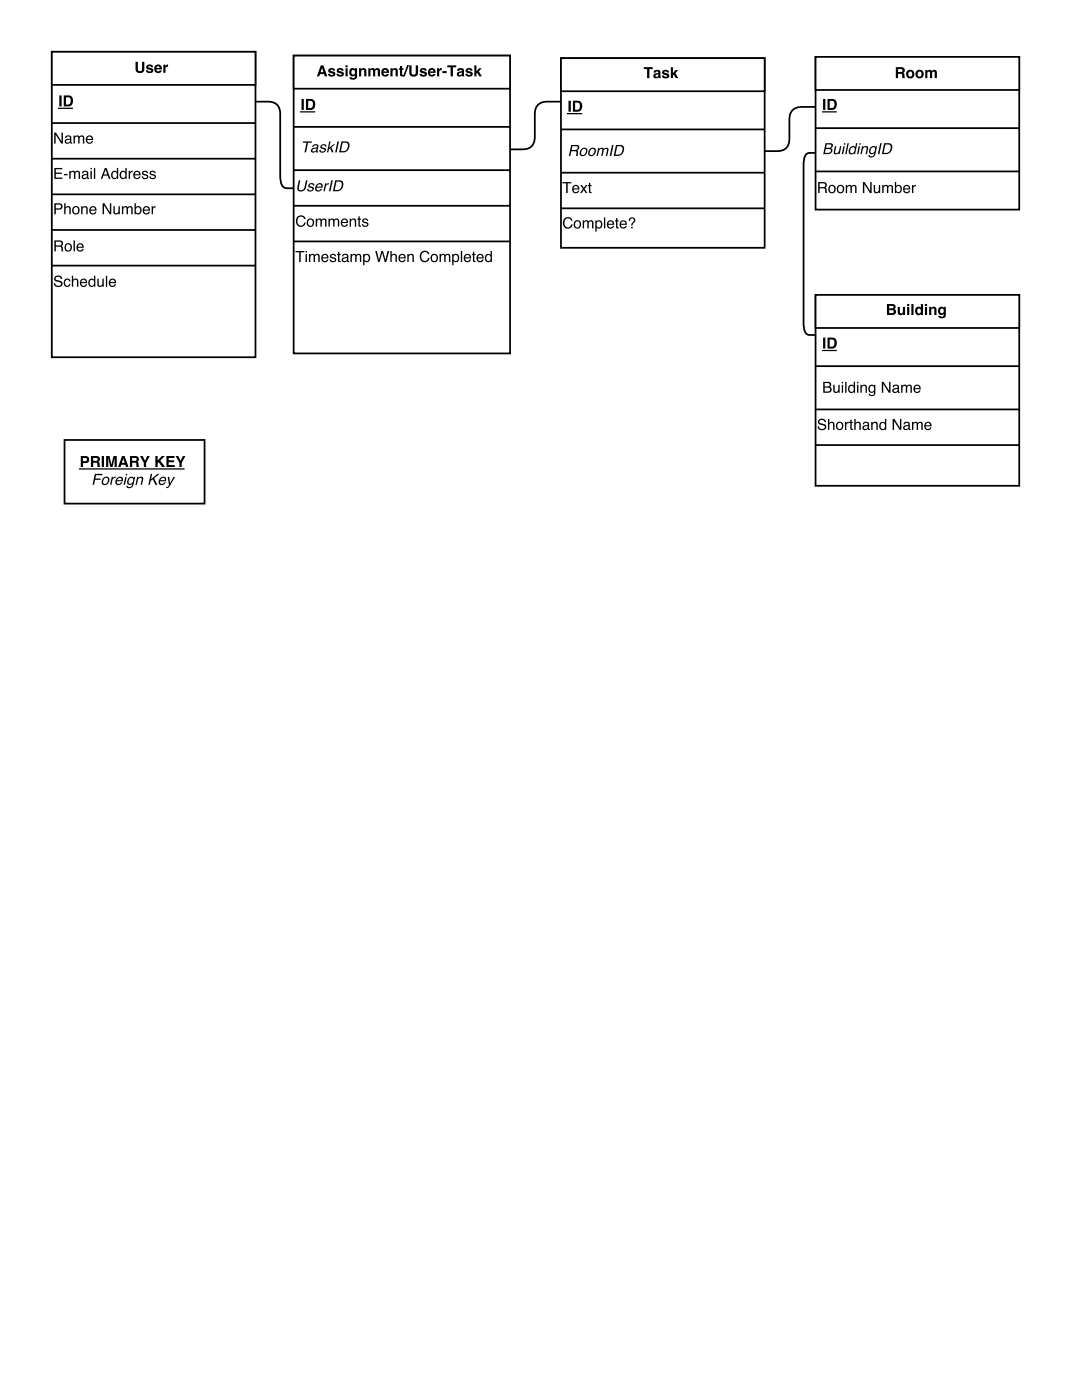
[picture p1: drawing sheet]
<svg xmlns="http://www.w3.org/2000/svg" width="216mm" height="279mm" viewBox="0 0 216 279" stroke-linecap="round" stroke-linejoin="round" font-family="sans-serif">
<path d="M10.3 10.3h40.7v61h-40.7z" fill="none" stroke="#000" stroke-width=".35"/>
<path d="M10.3 10.3h40.7v6.6h-40.7z" fill="#fff"/>
<path d="M10.3 10.3h40.7v6.6h-40.7zM10.3 24.6h40.7M10.3 31.7h40.7M10.3 38.8h40.7M10.3 45.9h40.7M10.3 53h40.7" fill="none" stroke="#000" stroke-width=".35"/>
<g fill="#000">
<path d="M27 12.3h.5v1.4a.43 .43 0 0 0 .4 .5 .43 .43 0 0 0 .4-.5v-1.4h.5v1.4a.88 .88 0 0 1-.9 .9 .88 .88 0 0 1-.9-.9zM29.3 13a.75 .75 0 0 1 1.2 .4h-.4a.27 .27 0 0 0-.2-.2 .27 .27 0 0 0-.3 .2 .73 .73 0 0 1 .9 .9 .81 .81 0 0 1-1.4-.3h.4a.32 .32 0 0 0 .3 .3 .32 .32 0 0 0 .3-.2v-.1a.73 .73 0 0 1-.9-.9zM31.3 13.3l-.1 .3h.7l-.2-.4zM31 13.1a.79 .79 0 0 1 .9-.1 .79 .79 0 0 1 .4 .8h-1.1l.3 .4 .8-.1a.84 .84 0 0 1-1.3 .3 .84 .84 0 0 1 0-1.3zM32.6 12.9h.4v.3l.2-.2 .3-.1v.4a.43 .43 0 0 0-.5 .5v.7h-.4z"/>
<path d="M10.8 26.5h.4l1.1 1.7v-1.7h.3v2.1h-.4l-1.1-1.7v1.7h-.3zM13.2 28.1a.38 .38 0 0 0 .5 .3 .38 .38 0 0 0 .2-.5zM13.1 27.2a.71 .71 0 0 1 1.1 .3v.9l.2 .1v.2h-.1a.45 .45 0 0 0-.7 0 .49 .49 0 0 1-.7-.4 .49 .49 0 0 1 .5-.6l.6-.1a.36 .36 0 0 0-.4-.4 .36 .36 0 0 0-.4 .3h-.2zM14.7 27.1h.2v.2a.52 .52 0 0 1 .9 0 .53 .53 0 0 1 .7-.3 .53 .53 0 0 1 .3 .6v1h-.3v-1.2l-.2-.1-.4 .2v1.1h-.3v-1a.36 .36 0 0 0-.5-.3 .36 .36 0 0 0-.2 .5v.8h-.2zM17.3 27.3a.73 .73 0 0 1 .9-.2 .73 .73 0 0 1 .4 .8h-1.2a.45 .45 0 0 0 .3 .6 .45 .45 0 0 0 .6-.4h.3a.78 .78 0 0 1-1.2 .5 .78 .78 0 0 1-.2-1.2zM17.5 27.4l-.1 .3h.9l-.3-.4z"/>
<path d="M10.8 33.5h1.6v.3h-1.3v.6h1.2v.3h-1.2v.7h1.4v.3h-1.7zM12.7 34.7h.8v.3h-.8zM13.8 34.1h.3v.2a.52 .52 0 0 1 .9 0 .53 .53 0 0 1 .6-.2 .53 .53 0 0 1 .4 .5v1.1h-.3v-1.2l-.3-.2-.3 .3-.1 1.1h-.2v-1a.36 .36 0 0 0-.5-.4 .36 .36 0 0 0-.2 .6v.8h-.3zM16.6 35.1a.38 .38 0 0 0 .5 .4 .38 .38 0 0 0 .2-.6zM16.5 34.3a.71 .71 0 0 1 1.1 .2v1h.2v.2h-.1a.45 .45 0 0 0-.7 0 .49 .49 0 0 1-.7-.3 .49 .49 0 0 1 .5-.6l.5-.1a.36 .36 0 0 0-.3-.4 .36 .36 0 0 0-.4 .3h-.2zM18.1 34.1h.2v1.6h-.2zM18.1 33.5h.2v.3h-.2zM18.7 33.5h.3v2.2h-.3zM21.1 33.8l-.4 1h.7zM20.9 33.5h.4l.7 2.2h-.3l-.2-.7h-.9l-.2 .7h-.3zM22.6 34.5a.55 .55 0 0 0-.1 .7 .55 .55 0 0 0 .7 .2 .55 .55 0 0 0 .1-.8 .55 .55 0 0 0-.7-.1zM22.5 34.2l.5-.1 .3 .2v-.8h.3v2.2h-.3v-.2a.73 .73 0 0 1-1 0 .73 .73 0 0 1-.1-1zM24.3 34.5a.55 .55 0 0 0-.1 .7 .55 .55 0 0 0 .7 .2 .55 .55 0 0 0 .1-.8 .55 .55 0 0 0-.7-.1zM24.2 34.2l.5-.1 .3 .2v-.8h.3v2.2h-.3v-.2a.73 .73 0 0 1-1 0 .73 .73 0 0 1-.1-1zM25.7 34.1h.2v.3l.3-.3h.3v.3a.43 .43 0 0 0-.6 .4v.9h-.2zM26.8 34.3a.73 .73 0 0 1 .9-.1 .73 .73 0 0 1 .3 .8h-1.1a.45 .45 0 0 0 .3 .5 .45 .45 0 0 0 .6-.3h.2a.78 .78 0 0 1-1.1 .5 .78 .78 0 0 1-.2-1.2zM27 34.4l-.1 .4h.9l-.3-.5zM28.5 34.2a.64 .64 0 0 1 1 .4h-.2a.34 .34 0 0 0-.4-.3 .34 .34 0 0 0-.3 .3l.1 .1a.76 .76 0 0 1 .9 .7 .69 .69 0 0 1-.8 .4 .69 .69 0 0 1-.5-.6h.2a.39 .39 0 0 0 .4 .3 .39 .39 0 0 0 .4-.3l-.1-.1a.76 .76 0 0 1-.8-.7zM30 34.2a.64 .64 0 0 1 1.1 .4h-.3a.34 .34 0 0 0-.3-.3 .34 .34 0 0 0-.4 .3l.1 .1a.76 .76 0 0 1 .9 .7 .69 .69 0 0 1-.7 .4 .69 .69 0 0 1-.6-.6h.3a.39 .39 0 0 0 .4 .3 .39 .39 0 0 0 .3-.3v-.1a.76 .76 0 0 1-.9-.7z"/>
<path d="M11.8 19h.5v2.2h-.5zM13.2 19.4v1.5a.74 .74 0 0 0 .9-.8 .74 .74 0 0 0-.9-.7zM12.7 19h1a1.11 1.11 0 0 1 .9 1.1 1.11 1.11 0 0 1-.9 1.1h-1z"/>
<path d="M10.8 40.6h1a.63 .63 0 0 1 .7 .6 .63 .63 0 0 1-.7 .6h-.7v1h-.3zM11.1 40.8v.8h.6a.38 .38 0 0 0 .5-.4 .38 .38 0 0 0-.5-.4zM12.8 40.6h.3v.8a.56 .56 0 0 1 .6-.2 .56 .56 0 0 1 .4 .5v1.1h-.3v-1a.39 .39 0 0 0-.4-.4 .39 .39 0 0 0-.3 .5v.9h-.3zM14.8 41.5a.56 .56 0 0 0-.1 .8 .56 .56 0 0 0 .8 .1 .55 .55 0 0 0 .1-.8 .55 .55 0 0 0-.8-.1zM14.6 41.4a.78 .78 0 0 1 1.1 .1 .78 .78 0 0 1-.1 1.1 .78 .78 0 0 1-1.1-.2l-.1-.7zM16.2 41.2h.3v.2a.57 .57 0 0 1 .6-.2 .57 .57 0 0 1 .4 .5v1.1h-.3v-1a.39 .39 0 0 0-.5-.4 .39 .39 0 0 0-.2 .5v.9h-.3zM18 41.4a.73 .73 0 0 1 .9-.2 .73 .73 0 0 1 .4 .8h-1.2a.45 .45 0 0 0 .3 .6 .45 .45 0 0 0 .6-.3h.2a.78 .78 0 0 1-1.1 .4 .78 .78 0 0 1-.2-1.2zM18.2 41.5l-.1 .3h.9l-.3-.4zM20.5 40.6h.3l1.1 1.7v-1.7h.3v2.2h-.3l-1.1-1.8v1.8h-.3zM22.6 41.2h.3v1a.41 .41 0 0 0 .5 .3 .41 .41 0 0 0 .2-.6v-.7h.3v1.6h-.2v-.3a.55 .55 0 0 1-.7 .3 .55 .55 0 0 1-.4-.6zM24.3 41.2h.3v.2a.52 .52 0 0 1 .9 0 .53 .53 0 0 1 .6-.2 .53 .53 0 0 1 .4 .5v1.1h-.3v-1.3l-.3-.1-.3 .2-.1 1.2h-.2v-1.1a.36 .36 0 0 0-.5-.3 .36 .36 0 0 0-.2 .5v.9h-.3zM26.8 40.6h.3v.8a.7 .7 0 0 1 .9-.1 .7 .7 0 0 1 .2 .9 .63 .63 0 0 1-.4 .6 .63 .63 0 0 1-.7-.2v.2h-.3zM27.2 41.5a.55 .55 0 0 0-.1 .8 .55 .55 0 0 0 .8 .1 .56 .56 0 0 0 0-.7 .56 .56 0 0 0-.7-.2zM28.7 41.4a.73 .73 0 0 1 .9-.2 .73 .73 0 0 1 .3 .8h-1.1a.45 .45 0 0 0 .3 .6 .45 .45 0 0 0 .5-.3h.3a.78 .78 0 0 1-1.1 .4 .78 .78 0 0 1-.2-1.2zM28.9 41.5l-.1 .3h.9l-.3-.4zM30.3 41.2h.2v.2l.3-.2 .2-.1v.3a.43 .43 0 0 0-.5 .4v1h-.2z"/>
<path d="M11 55.2a.86 .86 0 0 1 1.4 .5h-.3a.51 .51 0 0 0-.5-.5 .51 .51 0 0 0-.5 .5l.5 .3a.69 .69 0 0 1 .9 .6 .69 .69 0 0 1-.9 .7l-.5-.1-.3-.3-.1-.4h.3a.58 .58 0 0 0 .6 .5 .58 .58 0 0 0 .6-.5l-.8-.3a.59 .59 0 0 1-.6-.4 .59 .59 0 0 1 .2-.6zM12.9 55.8a.65 .65 0 0 1 .7-.2 .65 .65 0 0 1 .5 .6h-.3a.44 .44 0 0 0-.6-.4 .44 .44 0 0 0-.2 .7 .42 .42 0 0 0 .3 .5 .42 .42 0 0 0 .5-.3h.3a.72 .72 0 0 1-1 .5 .72 .72 0 0 1-.4-1zM14.3 55h.3v.8a.56 .56 0 0 1 .7-.2 .56 .56 0 0 1 .3 .6v1h-.2v-1a.39 .39 0 0 0-.5-.4 .39 .39 0 0 0-.3 .6v.8h-.3zM16.1 55.8a.73 .73 0 0 1 .9-.1 .73 .73 0 0 1 .4 .8h-1.2a.45 .45 0 0 0 .4 .5 .45 .45 0 0 0 .5-.3h.3a.78 .78 0 0 1-1.1 .5 .78 .78 0 0 1-.3-1.2zM16.4 56l-.2 .3h.9l-.3-.5zM18 56a.55 .55 0 0 0-.1 .7 .55 .55 0 0 0 .8 .2 .55 .55 0 0 0 .1-.8 .55 .55 0 0 0-.8-.1zM17.9 55.7l.6-.1 .3 .2v-.8h.2v2.2h-.2v-.2a.73 .73 0 0 1-1 .1 .73 .73 0 0 1-.1-1.1zM19.4 55.6h.3v1.1a.41 .41 0 0 0 .5 .3 .41 .41 0 0 0 .2-.6v-.8h.3v1.6h-.3v-.2a.55 .55 0 0 1-.6 .2 .55 .55 0 0 1-.4-.5zM21.1 55h.3v2.2h-.3zM21.9 55.8a.73 .73 0 0 1 .9-.1 .73 .73 0 0 1 .4 .8h-1.2a.45 .45 0 0 0 .3 .5 .45 .45 0 0 0 .6-.3h.2a.78 .78 0 0 1-1.1 .5 .78 .78 0 0 1-.2-1.2zM22.1 56l-.1 .3h.9l-.3-.5z"/>
<path d="M11.1 48.2v.8h.7a.38 .38 0 0 0 .5-.4 .38 .38 0 0 0-.4-.4zM10.9 48a1.88 1.88 0 0 1 1.5 .2l.2 .5-.3 .4 .2 .2 .2 .9h-.4l-.1-.8-.4-.2h-.7v1h-.2zM13.3 48.9a.56 .56 0 0 0-.1 .8 .56 .56 0 0 0 .8 .1 .55 .55 0 0 0 0-.8 .55 .55 0 0 0-.7-.1zM13.1 48.8a.78 .78 0 0 1 1.1 .1 .78 .78 0 0 1-.1 1.1 .78 .78 0 0 1-1.1-.2l-.1-.6zM14.7 48h.2v2.2h-.2zM15.5 48.8a.73 .73 0 0 1 .9-.2 .73 .73 0 0 1 .3 .9h-1.2a.45 .45 0 0 0 .4 .5 .45 .45 0 0 0 .5-.3h.3a.78 .78 0 0 1-1.1 .4 .78 .78 0 0 1-.2-1.1zM15.7 48.9l-.1 .3h.8l-.2-.4z"/>
</g>
<path d="M11.6 21.6h2.8" fill="none" stroke="#000" stroke-width=".25"/>
<path d="M162.7 11.4h40.7v30.4h-40.7z" fill="#fff"/>
<path d="M162.7 11.4h40.7v30.4h-40.7z" fill="none" stroke="#000" stroke-width=".35"/>
<path d="M162.7 11.4h40.7v6.6h-40.7z" fill="#fff"/>
<path d="M162.7 11.4h40.7v6.6h-40.7zM162.7 25.6h40.7M162.7 34.2h40.7" fill="none" stroke="#000" stroke-width=".35"/>
<g fill="#000">
<path d="M179.2 13.8v.6h.5a.3 .3 0 0 0 .4-.3 .3 .3 0 0 0-.4-.3zM178.7 13.4h1.1a.61 .61 0 0 1 .7 .4 .61 .61 0 0 1-.3 .7l.2 .2 .2 .9-.5-.1a.68 .68 0 0 0-.4-.8h-.5v.9h-.5zM181.3 14.4a.47 .47 0 0 0 0 .7 .47 .47 0 0 0 .6 .1 .47 .47 0 0 0 .1-.7 .47 .47 0 0 0-.7-.1zM180.8 14.8a.86 .86 0 0 1 1.7 0 .86 .86 0 0 1-1.7 0zM183.2 14.4a.47 .47 0 0 0-.1 .7 .47 .47 0 0 0 .7 .1 .47 .47 0 0 0 .1-.7 .47 .47 0 0 0-.7-.1zM182.7 14.8a.86 .86 0 0 1 1.7 0 .86 .86 0 0 1-1.7 0zM184.6 14h.4v.2a.51 .51 0 0 1 .9 0 .54 .54 0 0 1 .7-.2 .54 .54 0 0 1 .3 .6v1h-.4v-1a.26 .26 0 0 0-.3-.3 .26 .26 0 0 0-.2 .3v1h-.4v-1a.27 .27 0 0 0-.3-.3 .27 .27 0 0 0-.3 .3v1h-.4z"/>
<path d="M163.5 36.6v.7h.7a.38 .38 0 0 0 .5-.3 .38 .38 0 0 0-.4-.4zM163.3 36.3a1.88 1.88 0 0 1 1.5 .2l.2 .6-.3 .3 .2 .3 .2 .8h-.4l-.1-.8-.4-.1h-.7v.9h-.2zM165.7 37.3a.56 .56 0 0 0-.1 .8 .56 .56 0 0 0 .8 0 .55 .55 0 0 0 0-.7 .55 .55 0 0 0-.7-.1zM165.5 37.1a.78 .78 0 0 1 1.1 .1 .78 .78 0 0 1-.1 1.1 .78 .78 0 0 1-1.1-.1l-.1-.7zM167.4 37.3a.56 .56 0 0 0-.1 .8 .56 .56 0 0 0 .8 0 .55 .55 0 0 0 0-.7 .55 .55 0 0 0-.7-.1zM167.2 37.1a.78 .78 0 0 1 1.1 .1 .78 .78 0 0 1-.1 1.1 .78 .78 0 0 1-1.1-.1l-.1-.7zM168.8 36.9h.2v.3a.52 .52 0 0 1 .9-.1 .53 .53 0 0 1 .6-.2 .53 .53 0 0 1 .4 .6v1h-.3v-1.2l-.2-.2-.4 .3v1.1h-.3v-1a.36 .36 0 0 0-.5-.4 .36 .36 0 0 0-.2 .6v.8h-.2zM172.2 36.3h.3l1.1 1.8v-1.8h.3v2.2h-.3l-1.1-1.7v1.7h-.3zM174.3 36.9h.3v1.1a.41 .41 0 0 0 .6 .3 .41 .41 0 0 0 .2-.6v-.8h.2v1.6h-.2v-.2a.55 .55 0 0 1-.6 .2 .55 .55 0 0 1-.5-.5zM176 36.9h.3v.3a.52 .52 0 0 1 .9-.1 .53 .53 0 0 1 .6-.2 .53 .53 0 0 1 .4 .6v1h-.3v-1.2l-.3-.2-.3 .3-.1 1.1h-.2v-1a.36 .36 0 0 0-.5-.4 .36 .36 0 0 0-.2 .6v.8h-.3zM178.6 36.3h.2v.8a.7 .7 0 0 1 .9-.1 .7 .7 0 0 1 .2 .9 .63 .63 0 0 1-.4 .6 .63 .63 0 0 1-.7-.2v.2h-.2zM178.9 37.3a.55 .55 0 0 0-.1 .7 .55 .55 0 0 0 .8 .2 .56 .56 0 0 0 0-.8 .56 .56 0 0 0-.7-.1zM180.4 37.1a.73 .73 0 0 1 .9-.1 .73 .73 0 0 1 .3 .8h-1.1a.45 .45 0 0 0 .3 .5 .45 .45 0 0 0 .6-.3h.2a.78 .78 0 0 1-1.1 .5 .78 .78 0 0 1-.2-1.2zM180.6 37.3l-.1 .3h.9l-.3-.5zM182 36.9h.2v.3l.3-.3h.3v.3a.43 .43 0 0 0-.6 .4v.9h-.2z"/>
<path d="M164.2 19.7h.5v2.2h-.5zM165.6 20.1v1.5a.74 .74 0 0 0 .9-.8 .74 .74 0 0 0-.9-.7zM165.1 19.7h1a1.11 1.11 0 0 1 .9 1.1 1.11 1.11 0 0 1-.9 1.1h-1z"/>
<path d="M165 28.8l-.2 .7 .9-.1a.35 .35 0 0 0 .1-.5zM164.8 29.7l-.2 .8h.6a.39 .39 0 0 0 .6-.3 .39 .39 0 0 0-.4-.5zM164.7 28.6h1a.51 .51 0 0 1 .5 .4 .51 .51 0 0 1-.4 .6 .68 .68 0 0 1 .2 .8 .68 .68 0 0 1-.8 .4h-.9zM166.6 29.2h.3l-.3 1.1a.45 .45 0 0 0 .6 .2 .45 .45 0 0 0 .3-.5l.1-.8h.3l-.4 1.6h-.2v-.3a.51 .51 0 0 1-.6 .3 .51 .51 0 0 1-.3-.5zM168.3 29.2h.3l-.4 1.6h-.2zM168.4 28.6h.3l-.1 .3h-.2zM169.1 28.6h.3l-.5 2.2h-.3zM169.9 29.5a.54 .54 0 0 0-.3 .7 .54 .54 0 0 0 .6 .3 .68 .68 0 0 0 0-1.1zM169.7 29.4l.5-.3 .5 .3 .1-.8h.3l-.5 2.2h-.2v-.3a.63 .63 0 0 1-.9 .2 .63 .63 0 0 1-.1-.9zM171.3 29.2h.3l-.3 1.6h-.3zM171.5 28.6h.2v.3h-.3zM172 29.2h.3l-.1 .2a.52 .52 0 0 1 .7-.3 .52 .52 0 0 1 .3 .6l-.2 1.1h-.3l.2-1a.38 .38 0 0 0-.4-.4 .38 .38 0 0 0-.3 .4l-.2 1h-.3zM173.8 29.4l.5-.3 .4 .3 .1-.2h.2l-.3 1.4a.82 .82 0 0 1-.5 .8 .82 .82 0 0 1-.9-.2v-.2h.3a.5 .5 0 0 0 .6 .1 .5 .5 0 0 0 .3-.6 .62 .62 0 0 1-.9 .1 .62 .62 0 0 1-.1-.9zM174 29.5l-.3 .5a.43 .43 0 0 0 .3 .6 .43 .43 0 0 0 .5-.5 .43 .43 0 0 0 .1-.6 .43 .43 0 0 0-.6 0zM175.6 28.6h.3l-.4 2.2h-.3zM176.7 28.8l-.4 1.7h.5a.97 .97 0 0 0 .8-.6 .97 .97 0 0 0-.2-1zM176.4 28.6h.9a.95 .95 0 0 1 .8 .7 .95 .95 0 0 1-.4 1l-.1 .2a1.76 1.76 0 0 1-1.6 .3z"/>
</g>
<path d="M164 22.3h2.8" fill="none" stroke="#000" stroke-width=".25"/>
<path d="M162.7 58.9h40.7v38.1h-40.7z" fill="#fff"/>
<path d="M162.7 58.9h40.7v38.1h-40.7z" fill="none" stroke="#000" stroke-width=".35"/>
<path d="M162.7 58.9h40.7v6.6h-40.7z" fill="#fff"/>
<path d="M162.7 58.9h40.7v6.6h-40.7zM162.7 73.1h40.7M162.7 81.7h40.7M162.7 88.8h40.7" fill="none" stroke="#000" stroke-width=".35"/>
<g fill="#000">
<path d="M164.2 67.4h.5v2.2h-.5zM165.6 67.8v1.4a.74 .74 0 0 0 .9-.7 .74 .74 0 0 0-.9-.7zM165.1 67.4h1a1.11 1.11 0 0 1 .9 1.1 1.11 1.11 0 0 1-.9 1.1h-1z"/>
<path d="M164.6 76.4v.7h.5a.35 .35 0 0 0 .5-.3 .35 .35 0 0 0-.5-.4zM164.6 77.4v.7h.6a.4 .4 0 0 0 .5-.4 .4 .4 0 0 0-.6-.3zM164.3 76.2h.9a.54 .54 0 0 1 .6 .4 .54 .54 0 0 1-.2 .6 .62 .62 0 0 1 .3 .8 .62 .62 0 0 1-.7 .4h-.9zM166.3 76.8h.2v1.1a.41 .41 0 0 0 .6 .3 .41 .41 0 0 0 .2-.6v-.8h.2v1.6h-.2v-.2a.55 .55 0 0 1-.6 .2 .55 .55 0 0 1-.4-.5zM168 76.8h.2v1.6h-.2zM168 76.2h.2v.3h-.2zM168.6 76.2h.3v2.2h-.3zM169.6 77.2a.55 .55 0 0 0-.1 .7 .55 .55 0 0 0 .7 .2 .55 .55 0 0 0 .1-.8 .55 .55 0 0 0-.7-.1zM169.5 76.9l.6-.1 .3 .2v-.8h.2v2.2h-.2v-.2a.73 .73 0 0 1-1.1 0 .73 .73 0 0 1 0-1zM171 76.8h.3v1.6h-.3zM171 76.2h.3v.3h-.3zM171.7 76.8h.2v.2a.57 .57 0 0 1 .7-.2 .57 .57 0 0 1 .4 .6v1h-.3v-1a.39 .39 0 0 0-.5-.4 .39 .39 0 0 0-.2 .6v.8h-.3zM173.5 77l.4-.2 .5 .2v-.2h.3v1.5a.7 .7 0 0 1-.6 .7 .7 .7 0 0 1-.8-.4h.3a.46 .46 0 0 0 .6 .2 .46 .46 0 0 0 .2-.6 .69 .69 0 0 1-.9 .1 .69 .69 0 0 1-.2-.9zM173.7 77.1a.56 .56 0 0 0-.1 .7 .56 .56 0 0 0 .7 .3 .56 .56 0 0 0 .1-.8 .56 .56 0 0 0-.7-.2zM176 76.2h.3l1.1 1.8v-1.8h.3v2.2h-.3l-1.2-1.8v1.8h-.2zM178.4 77.8a.38 .38 0 0 0 .5 .4 .38 .38 0 0 0 .1-.6zM178.2 77a.71 .71 0 0 1 1.2 .2v1h.2v.2h-.2a.45 .45 0 0 0-.7 0 .49 .49 0 0 1-.7-.3 .49 .49 0 0 1 .5-.6l.6-.2a.36 .36 0 0 0-.3-.3 .36 .36 0 0 0-.4 .3h-.3zM179.8 76.8h.3v.2a.52 .52 0 0 1 .9 0 .53 .53 0 0 1 .6-.2 .53 .53 0 0 1 .4 .5v1.1h-.3v-1.3l-.3-.1-.4 .2v1.2h-.3v-1.1a.36 .36 0 0 0-.4-.3 .36 .36 0 0 0-.2 .5v.9h-.3zM182.5 77a.73 .73 0 0 1 .9-.2 .73 .73 0 0 1 .3 .9h-1.2a.45 .45 0 0 0 .4 .5 .45 .45 0 0 0 .5-.3h.3a.78 .78 0 0 1-1.1 .5 .78 .78 0 0 1-.2-1.2zM182.7 77.1l-.1 .4h.8l-.2-.5z"/>
<path d="M177.4 61.1v.4h.6a.26 .26 0 0 0 .3-.2 .26 .26 0 0 0-.4-.2zM177.4 61.9v.6h.6a.3 .3 0 0 0 .3-.3 .3 .3 0 0 0-.3-.3zM177 60.7h1a.56 .56 0 0 1 .7 .3 .56 .56 0 0 1-.2 .7 .64 .64 0 0 1 .2 .8 .64 .64 0 0 1-.7 .4h-1zM179.1 61.2h.5v1.1l.2 .3 .4-.3v-1.1h.4v1.7h-.4l-.1-.2a.58 .58 0 0 1-.6 .2 .58 .58 0 0 1-.4-.7zM181 60.7h.4v.3h-.4zM181 61.2h.4v1.7h-.4zM181.9 60.7h.4v2.2h-.4zM182.8 61.4l.5-.2 .4 .2v-.7h.5v2.2h-.4v-.3a.7 .7 0 0 1-1 .2 .7 .7 0 0 1-.2-1zM183.1 61.7a.45 .45 0 0 0-.1 .6 .45 .45 0 0 0 .7 .1 .45 .45 0 0 0 0-.6 .45 .45 0 0 0-.6-.1zM184.6 60.7h.4v.3h-.4zM184.6 61.2h.4v1.7h-.4zM185.4 61.2h.4v.3a.57 .57 0 0 1 .7-.3 .57 .57 0 0 1 .4 .6v1.1h-.5v-1.1l-.2-.2-.4 .2v1.1h-.4zM187.8 61.6a.42 .42 0 0 0-.2 .7 .42 .42 0 0 0 .7 0l-.1-.6zM187.5 61.3l.5-.1 .3 .3v-.3h.4v1.6a.8 .8 0 0 1-.6 .7 .8 .8 0 0 1-.9-.5h.5a.39 .39 0 0 0 .5 .1 .39 .39 0 0 0 .1-.5 .69 .69 0 0 1-.9 .1 .69 .69 0 0 1-.2-.9z"/>
<path d="M163.4 83.7a.86 .86 0 0 1 1.4 .6h-.3a.51 .51 0 0 0-.5-.5 .51 .51 0 0 0-.5 .5l.5 .2a.69 .69 0 0 1 .9 .7 .69 .69 0 0 1-.9 .7l-.5-.1-.3-.3-.1-.4h.3a.58 .58 0 0 0 .6 .5 .58 .58 0 0 0 .6-.5l-.8-.3a.59 .59 0 0 1-.6-.4 .59 .59 0 0 1 .2-.7zM165.2 83.6h.3v.8a.56 .56 0 0 1 .6-.2 .56 .56 0 0 1 .4 .6v1h-.3v-1a.39 .39 0 0 0-.4-.4 .39 .39 0 0 0-.3 .6v.8h-.3zM167.2 84.6a.56 .56 0 0 0-.1 .7 .56 .56 0 0 0 .8 .1 .55 .55 0 0 0 .1-.8 .55 .55 0 0 0-.8 0zM167 84.4a.78 .78 0 0 1 1.1 .1 .78 .78 0 0 1-.1 1.1 .78 .78 0 0 1-1.1-.1l-.1-.7zM168.6 84.2h.3v.3l.2-.3h.3v.3a.43 .43 0 0 0-.5 .4v.9h-.3zM169.7 83.8h.2v.4h.3v.2h-.3v1.1l.3 .1v.2a.38 .38 0 0 1-.5-.3v-1.1h-.2v-.2h.2zM170.5 83.6h.2v.8a.56 .56 0 0 1 .7-.2 .56 .56 0 0 1 .4 .6v1h-.3v-1a.39 .39 0 0 0-.5-.4 .39 .39 0 0 0-.3 .6v.8h-.2zM172.4 85.2a.38 .38 0 0 0 .5 .4 .38 .38 0 0 0 .2-.6zM172.2 84.4a.71 .71 0 0 1 1.2 .2v1h.2v.2h-.1a.45 .45 0 0 0-.7 0 .49 .49 0 0 1-.7-.3 .49 .49 0 0 1 .5-.6l.5-.1a.36 .36 0 0 0-.3-.4 .36 .36 0 0 0-.4 .3h-.2zM173.8 84.2h.3v.2a.57 .57 0 0 1 .7-.2 .57 .57 0 0 1 .3 .6v1h-.2v-1a.39 .39 0 0 0-.5-.4 .39 .39 0 0 0-.3 .6v.8h-.3zM175.8 84.6a.55 .55 0 0 0-.1 .7 .55 .55 0 0 0 .8 .2 .55 .55 0 0 0 .1-.8 .55 .55 0 0 0-.8-.1zM175.7 84.3l.6-.1 .3 .2v-.8h.2v2.2h-.2v-.2a.73 .73 0 0 1-1 0 .73 .73 0 0 1-.1-1zM178.1 83.6h.4l1.1 1.8v-1.8h.3v2.2h-.4l-1.1-1.8v1.8h-.3zM180.5 85.2a.38 .38 0 0 0 .5 .4 .38 .38 0 0 0 .2-.6zM180.4 84.4a.71 .71 0 0 1 1.1 .2v1h.2v.2h-.1a.45 .45 0 0 0-.7 0 .49 .49 0 0 1-.7-.3 .49 .49 0 0 1 .5-.6l.6-.1a.36 .36 0 0 0-.4-.4 .36 .36 0 0 0-.4 .3h-.2zM182 84.2h.2v.2a.52 .52 0 0 1 .9 0 .53 .53 0 0 1 .7-.2 .53 .53 0 0 1 .3 .5v1.1h-.3v-1.2l-.2-.2-.4 .3v1.1h-.3v-1a.36 .36 0 0 0-.5-.4 .36 .36 0 0 0-.2 .6v.8h-.2zM184.6 84.4a.73 .73 0 0 1 .9-.1 .73 .73 0 0 1 .4 .8h-1.2a.45 .45 0 0 0 .4 .5 .45 .45 0 0 0 .5-.3h.3a.78 .78 0 0 1-1.2 .5 .78 .78 0 0 1-.2-1.2zM184.8 84.5l-.1 .4h.9l-.3-.5z"/>
</g>
<path d="M164 69.9h2.8" fill="none" stroke="#000" stroke-width=".25"/>
<path d="M58.6 11.1h43.2v59.4h-43.2z" fill="#fff"/>
<path d="M58.6 11.1h43.2v59.4h-43.2z" fill="none" stroke="#000" stroke-width=".35"/>
<path d="M58.6 11.1h43.2v6.6h-43.2z" fill="#fff"/>
<path d="M58.6 11.1h43.2v6.6h-43.2zM58.6 25.3h43.2M58.6 34h43.2M58.6 41.1h43.2M58.6 48.2h43.2" fill="none" stroke="#000" stroke-width=".35"/>
<g fill="#000">
<path d="M64.3 13.5l-.3 .9h.5zM64 13h.5l.8 2.2h-.5l-.1-.4h-.8l-.2 .4h-.5zM65.7 13.7a.75 .75 0 0 1 1.2 .4h-.4a.27 .27 0 0 0-.3-.2 .27 .27 0 0 0-.3 .2h.1a.73 .73 0 0 1 .8 .9 .81 .81 0 0 1-1.4-.3h.5a.32 .32 0 0 0 .3 .3 .32 .32 0 0 0 .3-.2l-.1-.1a.73 .73 0 0 1-.8-.9zM67.4 13.7a.75 .75 0 0 1 1.2 .4h-.4a.27 .27 0 0 0-.3-.2 .27 .27 0 0 0-.3 .2h.1a.73 .73 0 0 1 .8 .9 .81 .81 0 0 1-1.4-.3h.5a.32 .32 0 0 0 .3 .3 .32 .32 0 0 0 .3-.2l-.1-.1a.73 .73 0 0 1-.8-.9zM68.9 13h.5v.4h-.5zM68.9 13.6h.5v1.6h-.5zM70.3 14a.42 .42 0 0 0-.2 .7 .42 .42 0 0 0 .7-.1l-.1-.5zM70 13.7l.5-.1 .3 .3v-.3h.4v1.6a.8 .8 0 0 1-.6 .7 .8 .8 0 0 1-.9-.5h.5a.39 .39 0 0 0 .5 .1 .39 .39 0 0 0 .1-.5 .69 .69 0 0 1-.9 .1 .69 .69 0 0 1-.2-.9zM71.6 13.6h.5v.3a.57 .57 0 0 1 .6-.3 .57 .57 0 0 1 .4 .5v1.1h-.4v-1.1l-.3-.2-.3 .3v1h-.5zM73.5 13.6h.4v.3a.51 .51 0 0 1 .9 0 .54 .54 0 0 1 .7-.3 .54 .54 0 0 1 .3 .6v1h-.4v-1a.26 .26 0 0 0-.3-.3 .26 .26 0 0 0-.2 .4v.9h-.5v-.9a.27 .27 0 0 0-.2-.4 .27 .27 0 0 0-.3 .4v.9h-.4zM76.6 14l-.1 .3h.7l-.2-.4zM76.3 13.8a.79 .79 0 0 1 .9-.1 .79 .79 0 0 1 .4 .8h-1.1l.3 .4 .8-.1a.84 .84 0 0 1-1.3 .3 .84 .84 0 0 1 0-1.3zM77.9 13.6h.4v.3a.57 .57 0 0 1 .7-.3 .57 .57 0 0 1 .4 .5v1.1h-.5v-1.1l-.2-.2-.4 .3v1h-.4zM79.8 13.2h.4v.4h.3v.3h-.3v1h.3v.4l-.5-.1-.2-.1v-1.2h-.2v-.3h.2zM81.3 13h.3l-.8 2.2h-.4zM81.7 13h.4v1.4a.43 .43 0 0 0 .4 .5 .43 .43 0 0 0 .5-.5v-1.4h.4v1.4a.88 .88 0 0 1-.9 .9 .88 .88 0 0 1-.8-.9zM83.9 13.7a.75 .75 0 0 1 1.3 .4h-.5a.27 .27 0 0 0-.2-.2 .27 .27 0 0 0-.3 .2h.1a.73 .73 0 0 1 .8 .9 .81 .81 0 0 1-1.4-.3h.5a.32 .32 0 0 0 .2 .3 .32 .32 0 0 0 .4-.2l-.1-.1a.73 .73 0 0 1-.9-.9zM85.9 14l-.1 .3h.7l-.2-.4zM85.6 13.8a.79 .79 0 0 1 .9-.1 .79 .79 0 0 1 .4 .8h-1.1l.3 .4 .8-.1a.84 .84 0 0 1-1.3 .3 .84 .84 0 0 1 0-1.3zM87.2 13.6h.4v.3l.2-.2 .3-.1v.4a.43 .43 0 0 0-.5 .5v.7h-.4zM88.3 14.2h.8v.4h-.8zM89.3 13h1.7v.4h-.6v1.8h-.5v-1.8h-.6zM91.7 14.6l-.1 .3a.31 .31 0 0 0 .4 0 .31 .31 0 0 0 .1-.4zM91.3 13.8a.75 .75 0 0 1 1.3 .3l.1 1.1h-.5v-.2a.56 .56 0 0 1-.8 .3 .56 .56 0 0 1-.2-.8 .56 .56 0 0 1 .7-.2l.2-.1a.26 .26 0 0 0-.2-.3 .26 .26 0 0 0-.3 .2h-.4zM93.1 13.7a.75 .75 0 0 1 1.2 .4h-.4a.27 .27 0 0 0-.3-.2 .27 .27 0 0 0-.3 .2h.1a.73 .73 0 0 1 .9 .9 .81 .81 0 0 1-1.4-.3h.4a.32 .32 0 0 0 .3 .3 .32 .32 0 0 0 .3-.2v-.1a.73 .73 0 0 1-.9-.9zM94.7 13.1h.4v1.1l.5-.6h.5l-.5 .6 .5 1h-.5l-.4-.7-.1 .2v.5h-.4z"/>
<path d="M59.6 36h.3l-.3 1.3a.57 .57 0 0 0 .6 .7 .57 .57 0 0 0 .6-.7l.3-1.3h.3l-.3 1.2a.98 .98 0 0 1-.7 1 .98 .98 0 0 1-1.1-.4zM61.6 36.8a.61 .61 0 0 1 .7-.3 .61 .61 0 0 1 .4 .5h-.2a.34 .34 0 0 0-.4-.2 .34 .34 0 0 0-.3 .3 .58 .58 0 0 1 .6 .3 .58 .58 0 0 1 .1 .6 .65 .65 0 0 1-.7 .2 .65 .65 0 0 1-.5-.5h.3a.36 .36 0 0 0 .4 .3 .36 .36 0 0 0 .3-.4 .58 .58 0 0 1-.6-.2 .58 .58 0 0 1-.1-.6zM63.2 36.8a.65 .65 0 0 1 .9-.2 .65 .65 0 0 1 .2 .9h-1.1a.43 .43 0 0 0 .3 .5 .43 .43 0 0 0 .5-.3h.3a.73 .73 0 0 1-1.1 .4 .73 .73 0 0 1-.1-1.1zM63.4 36.9l-.2 .3h.9v-.2a.42 .42 0 0 0-.7-.1zM64.9 36.6h.2v.3l.6-.4-.1 .3a.52 .52 0 0 0-.6 .5l-.2 .9h-.3zM66.1 36h.3l-.5 2.2h-.3zM67.1 36.2l-.3 1.7h.5a.97 .97 0 0 0 .8-.6 .97 .97 0 0 0-.2-1zM66.9 36h.9a.95 .95 0 0 1 .8 .7 .95 .95 0 0 1-.4 1l-.2 .2a1.76 1.76 0 0 1-1.6 .3z"/>
<path d="M60.2 19.7h.4v2.2h-.4zM61.5 20.1v1.5a.74 .74 0 0 0 .9-.8 .74 .74 0 0 0-.9-.7zM61 19.7h1a1.11 1.11 0 0 1 .9 1.1 1.11 1.11 0 0 1-.9 1.1h-1z"/>
<path d="M60.5 28.2h1.8l-.1 .3h-.7l-.4 1.9h-.3l.4-1.9h-.8zM62.4 29.9l-.1 .1a.48 .48 0 0 0 .6 .2 .48 .48 0 0 0 .3-.6zM62.4 29a.66 .66 0 0 1 1.1 .2l-.2 1h.2l-.2 .2a.44 .44 0 0 0-.7 0 .46 .46 0 0 1-.6-.3 .46 .46 0 0 1 .4-.6l.8-.1 .1-.1a.39 .39 0 0 0-.4-.3 .39 .39 0 0 0-.4 .3h-.2zM64 29a.61 .61 0 0 1 .7-.2 .61 .61 0 0 1 .4 .5h-.2a.34 .34 0 0 0-.4-.3 .34 .34 0 0 0-.3 .3l.1 .1a.58 .58 0 0 1 .5 .2 .58 .58 0 0 1 .1 .6 .65 .65 0 0 1-.7 .3 .65 .65 0 0 1-.5-.6h.3a.36 .36 0 0 0 .4 .3 .36 .36 0 0 0 .3-.4 .58 .58 0 0 1-.6-.2 .58 .58 0 0 1-.1-.6zM65.7 28.2h.3l-.3 1.3 .8-.7h.4l-.8 .6 .5 1h-.4l-.3-.8-.3 .2-.1 .6h-.3zM67.3 28.2h.3l-.4 2.2h-.3zM68.4 28.5l-.4 1.7h.5a.97 .97 0 0 0 .8-.7 .97 .97 0 0 0-.2-1zM68.1 28.2h.9a.95 .95 0 0 1 .8 .7 .95 .95 0 0 1-.4 1l-.1 .2a1.76 1.76 0 0 1-1.6 .3z"/>
<path d="M59.3 43.3a.95 .95 0 0 1 1-.3 .95 .95 0 0 1 .7 .7h-.3a.7 .7 0 0 0-.9-.4 .7 .7 0 0 0-.5 .9 .69 .69 0 0 0 .6 .8 .69 .69 0 0 0 .8-.6h.3a1.02 1.02 0 0 1-1.3 .8 1.02 1.02 0 0 1-.6-1.4zM61.6 44a.56 .56 0 0 0-.1 .8 .56 .56 0 0 0 .8 .1 .55 .55 0 0 0 .1-.8 .55 .55 0 0 0-.8-.1zM61.4 43.8a.78 .78 0 0 1 1.1 .1 .78 .78 0 0 1-.1 1.1 .78 .78 0 0 1-1.1-.1l-.1-.7zM63 43.6h.3v.3a.52 .52 0 0 1 .9-.1 .53 .53 0 0 1 .6-.2 .53 .53 0 0 1 .3 .6v1h-.2v-1.2l-.3-.2-.4 .3v1.1h-.3v-1a.36 .36 0 0 0-.4-.4 .36 .36 0 0 0-.2 .6v.8h-.3zM65.5 43.6h.3v.3a.52 .52 0 0 1 .9-.1 .53 .53 0 0 1 .6-.2 .53 .53 0 0 1 .4 .6v1h-.3v-1.2l-.3-.2-.3 .3-.1 1.1h-.2v-1a.36 .36 0 0 0-.5-.4 .36 .36 0 0 0-.2 .6v.8h-.3zM68.2 43.8a.73 .73 0 0 1 .9-.1 .73 .73 0 0 1 .3 .8h-1.1a.45 .45 0 0 0 .3 .5 .45 .45 0 0 0 .6-.3h.2a.78 .78 0 0 1-1.1 .5 .78 .78 0 0 1-.2-1.2zM68.4 44l-.1 .3h.9l-.3-.4zM69.8 43.6h.2v.3a.57 .57 0 0 1 .7-.3 .57 .57 0 0 1 .4 .6v1h-.3v-1a.39 .39 0 0 0-.5-.3 .39 .39 0 0 0-.3 .5v.8h-.2zM71.5 43.2h.3v.4h.2v.3h-.2v1l.2 .1v.2a.38 .38 0 0 1-.5-.3v-1h-.2v-.3h.2zM72.4 43.7a.64 .64 0 0 1 1.1 .4h-.3a.34 .34 0 0 0-.3-.3 .34 .34 0 0 0-.3 .3v.1a.76 .76 0 0 1 .9 .8 .69 .69 0 0 1-.7 .3 .69 .69 0 0 1-.6-.6h.3a.39 .39 0 0 0 .4 .4 .39 .39 0 0 0 .3-.4v-.1a.76 .76 0 0 1-.9-.7z"/>
<path d="M59 50.1h1.7v.3h-.7v1.9h-.3v-1.9h-.7zM61 50.7h.2v1.6h-.2zM61 50.1h.2v.3h-.2zM61.6 50.7h.3v.2a.52 .52 0 0 1 .9 0 .53 .53 0 0 1 .6-.2 .53 .53 0 0 1 .4 .5v1.1h-.3v-1.3l-.3-.1-.3 .2v1.2h-.3v-1.1a.36 .36 0 0 0-.5-.3 .36 .36 0 0 0-.2 .5v.9h-.3zM64.3 50.9a.73 .73 0 0 1 .9-.2 .73 .73 0 0 1 .3 .9h-1.1a.45 .45 0 0 0 .3 .5 .45 .45 0 0 0 .6-.3h.2a.78 .78 0 0 1-1.1 .4 .78 .78 0 0 1-.2-1.1zM64.5 51l-.1 .4h.9l-.3-.5zM66 50.8a.64 .64 0 0 1 1 .3h-.2a.34 .34 0 0 0-.4-.2 .34 .34 0 0 0-.3 .3l.1 .1a.76 .76 0 0 1 .9 .7 .69 .69 0 0 1-.8 .4 .69 .69 0 0 1-.5-.6h.2a.39 .39 0 0 0 .4 .3 .39 .39 0 0 0 .4-.3l-.1-.1a.76 .76 0 0 1-.8-.8zM67.5 50.2h.2v.5h.3v.2h-.3v1l.3 .2v.2a.38 .38 0 0 1-.5-.3v-1.1h-.3v-.2h.3zM68.5 51.7a.38 .38 0 0 0 .5 .4 .38 .38 0 0 0 .2-.6zM68.3 50.9a.71 .71 0 0 1 1.2 .2v.9l.2 .1v.2h-.2a.45 .45 0 0 0-.6 0 .49 .49 0 0 1-.7-.3 .49 .49 0 0 1 .5-.6l.5-.2a.36 .36 0 0 0-.3-.3 .36 .36 0 0 0-.4 .3h-.2zM69.9 50.7h.3v.2a.52 .52 0 0 1 .9 0 .53 .53 0 0 1 .6-.2 .53 .53 0 0 1 .4 .5v1.1h-.3v-1.3l-.3-.1-.3 .2-.1 1.2h-.2v-1.1a.36 .36 0 0 0-.5-.3 .36 .36 0 0 0-.2 .5v.9h-.3zM72.9 51a.56 .56 0 0 0-.2 .8 .56 .56 0 0 0 .8 .1 .56 .56 0 0 0 .1-.7 .56 .56 0 0 0-.7-.2zM72.5 50.7h.2v.2a.7 .7 0 0 1 1-.1 .7 .7 0 0 1 .1 1 .62 .62 0 0 1-.4 .5 .62 .62 0 0 1-.7-.2v.8h-.2zM74.9 50.1h.3l.4 1.8 .5-1.8h.3l.5 1.8 .4-1.8h.4l-.6 2.2h-.3l-.5-1.8-.5 1.8h-.4zM77.9 50.1h.3v.8a.56 .56 0 0 1 .6-.2 .56 .56 0 0 1 .4 .6v1h-.3v-1a.39 .39 0 0 0-.5-.4 .39 .39 0 0 0-.2 .5v.9h-.3zM79.7 50.9a.73 .73 0 0 1 .9-.2 .73 .73 0 0 1 .4 .9h-1.2a.45 .45 0 0 0 .3 .5 .45 .45 0 0 0 .6-.3h.2a.78 .78 0 0 1-1.1 .4 .78 .78 0 0 1-.2-1.1zM79.9 51l-.1 .4h.9l-.3-.5zM81.3 50.7h.2v.2a.57 .57 0 0 1 .7-.2 .57 .57 0 0 1 .4 .6v1h-.3v-1a.39 .39 0 0 0-.5-.4 .39 .39 0 0 0-.3 .5v.9h-.2zM84 50.4a.95 .95 0 0 1 1-.4 .95 .95 0 0 1 .7 .8h-.3a.7 .7 0 0 0-.9-.5 .7 .7 0 0 0-.4 .9 .69 .69 0 0 0 .5 .9 .69 .69 0 0 0 .8-.6h.3a1.02 1.02 0 0 1-1.3 .8 1.02 1.02 0 0 1-.6-1.4zM86.3 51.1a.56 .56 0 0 0-.1 .7 .56 .56 0 0 0 .8 .1 .55 .55 0 0 0 .1-.8 .55 .55 0 0 0-.8 0zM86.1 50.9a.78 .78 0 0 1 1.1 .1 .78 .78 0 0 1-.1 1.1 .78 .78 0 0 1-1.1-.1l-.1-.7zM87.7 50.7h.3v.2a.52 .52 0 0 1 .9 0 .53 .53 0 0 1 .6-.2 .53 .53 0 0 1 .4 .5v1.1h-.3v-1.3l-.3-.1-.4 .2v1.2h-.3v-1.1a.36 .36 0 0 0-.4-.3 .36 .36 0 0 0-.2 .5v.9h-.3zM90.6 51a.56 .56 0 0 0-.1 .8 .56 .56 0 0 0 .7 .1 .56 .56 0 0 0 .1-.7 .56 .56 0 0 0-.7-.2zM90.2 50.7h.3v.2a.7 .7 0 0 1 1-.1 .7 .7 0 0 1 .1 1 .62 .62 0 0 1-.4 .5 .62 .62 0 0 1-.7-.2v.8h-.3zM92 50.1h.2v2.2h-.2zM92.7 50.9a.73 .73 0 0 1 .9-.2 .73 .73 0 0 1 .4 .9h-1.2a.45 .45 0 0 0 .4 .5 .45 .45 0 0 0 .5-.3h.3a.78 .78 0 0 1-1.1 .4 .78 .78 0 0 1-.3-1.1zM93 51l-.2 .4h.9l-.3-.5zM94.4 50.2h.2v.5h.3v.2h-.3v1l.3 .2v.2a.38 .38 0 0 1-.5-.3v-1.1h-.2v-.2h.2zM95.3 50.9a.73 .73 0 0 1 .9-.2 .73 .73 0 0 1 .3 .9h-1.1a.45 .45 0 0 0 .3 .5 .45 .45 0 0 0 .5-.3h.3a.78 .78 0 0 1-1.1 .4 .78 .78 0 0 1-.2-1.1zM95.5 51l-.1 .4h.8l-.2-.5zM97.1 51a.55 .55 0 0 0 0 .8 .55 .55 0 0 0 .7 .1 .55 .55 0 0 0 .1-.7 .55 .55 0 0 0-.8-.2zM97.1 50.8l.5-.1 .3 .2v-.8h.3v2.2h-.3v-.2a.73 .73 0 0 1-1 0 .73 .73 0 0 1-.1-1z"/>
</g>
<path d="M60 22.3h2.8" fill="none" stroke="#000" stroke-width=".25"/>
<path d="M111.9 11.6h40.7v37.9h-40.7z" fill="#fff"/>
<path d="M111.9 11.6h40.7v37.9h-40.7z" fill="none" stroke="#000" stroke-width=".35"/>
<path d="M111.9 11.6h40.7v6.6h-40.7z" fill="#fff"/>
<path d="M111.9 11.6h40.7v6.6h-40.7zM111.9 25.8h40.7M111.9 34.5h40.7M111.9 41.6h40.7" fill="none" stroke="#000" stroke-width=".35"/>
<g fill="#000">
<path d="M128.5 13.4h1.7v.4h-.6v1.8h-.5v-1.8h-.6zM130.9 14.9l-.1 .3a.31 .31 0 0 0 .4 .1 .31 .31 0 0 0 .1-.5zM130.5 14.1a.75 .75 0 0 1 1.3 .3l.1 1.2h-.5v-.2a.56 .56 0 0 1-.8 .2 .56 .56 0 0 1-.2-.7 .56 .56 0 0 1 .7-.3l.2-.1a.26 .26 0 0 0-.2-.3 .26 .26 0 0 0-.3 .3h-.4zM132.3 14.1a.75 .75 0 0 1 1.2 .4h-.4a.27 .27 0 0 0-.3-.3 .27 .27 0 0 0-.2 .3 .73 .73 0 0 1 .9 .9 .81 .81 0 0 1-1.4-.3h.4a.32 .32 0 0 0 .3 .2 .32 .32 0 0 0 .3-.2 .73 .73 0 0 1-.9-.9zM133.9 13.4h.4v1.2l.5-.6h.5l-.5 .6 .5 1h-.5l-.4-.7-.1 .2v.5h-.4z"/>
<path d="M113.4 20.1h.5v2.2h-.5zM114.8 20.5v1.4a.74 .74 0 0 0 .9-.7 .74 .74 0 0 0-.9-.7zM114.3 20.1h1a1.11 1.11 0 0 1 .9 1.1 1.11 1.11 0 0 1-.9 1.1h-1z"/>
<path d="M112.2 36.3h1.8v.3h-.7v1.9h-.3v-1.9h-.8zM114.4 37.1a.73 .73 0 0 1 .9-.1 .73 .73 0 0 1 .3 .8h-1.2a.45 .45 0 0 0 .4 .5 .45 .45 0 0 0 .5-.3h.3a.78 .78 0 0 1-1.1 .5 .78 .78 0 0 1-.3-1.2zM114.6 37.3l-.2 .3h.9l-.3-.5zM115.8 36.9h.3l.4 .6 .4-.6h.3l-.5 .8 .5 .8h-.3l-.4-.6-.4 .6h-.3l.5-.8zM117.5 36.5h.3v.4h.2v.2h-.2v1.1l.2 .1v.2a.38 .38 0 0 1-.5-.3v-1.1h-.2v-.2h.2z"/>
<path d="M114.2 29.2l-.1 .7h.6a.39 .39 0 0 0 .6-.2 .39 .39 0 0 0-.4-.5zM114 28.9h1a.56 .56 0 0 1 .6 .5 .56 .56 0 0 1-.4 .6l.2 .3-.1 .8h-.3v-.8l-.3-.1h-.7l-.2 .9h-.3zM116.2 29.9a.55 .55 0 0 0-.3 .6 .55 .55 0 0 0 .6 .4 .79 .79 0 0 0 .2-1.2zM116 29.7a.71 .71 0 0 1 1.1 0 .71 .71 0 0 1-.1 1 .74 .74 0 0 1-1.1 .4 .74 .74 0 0 1 0-1.2zM117.9 29.9a.55 .55 0 0 0-.3 .6 .55 .55 0 0 0 .6 .4 .79 .79 0 0 0 .2-1.2zM117.7 29.7a.71 .71 0 0 1 1.1 0 .71 .71 0 0 1-.1 1 .74 .74 0 0 1-1.1 .4 .74 .74 0 0 1 0-1.2zM119.4 29.5h.2v.2a.52 .52 0 0 1 .9 0 .49 .49 0 0 1 .6-.2 .49 .49 0 0 1 .3 .6l-.2 1h-.3l.2-1.2-.2-.2-.4 .3-.3 1.1h-.2l.2-1.2a.41 .41 0 0 0-.5-.1 .41 .41 0 0 0-.2 .5l-.2 .8h-.3zM122.1 28.9h.3l-.4 2.2h-.3zM123.2 29.2l-.4 1.7h.5a.97 .97 0 0 0 .8-.7 .97 .97 0 0 0-.2-1zM122.9 28.9h.9a.95 .95 0 0 1 .8 .7 .95 .95 0 0 1-.4 1l-.1 .2a1.76 1.76 0 0 1-1.6 .3z"/>
<path d="M112.6 43.7a.95 .95 0 0 1 .9-.4 .95 .95 0 0 1 .7 .7h-.3a.7 .7 0 0 0-.8-.4 .7 .7 0 0 0-.5 .9 .69 .69 0 0 0 .6 .9 .69 .69 0 0 0 .8-.6h.3a1.02 1.02 0 0 1-1.4 .8 1.02 1.02 0 0 1-.6-1.4zM114.9 44.4a.56 .56 0 0 0-.1 .7 .56 .56 0 0 0 .8 .1 .55 .55 0 0 0 0-.8 .55 .55 0 0 0-.7 0zM114.7 44.2a.78 .78 0 0 1 1.1 .1 .78 .78 0 0 1-.1 1.1 .78 .78 0 0 1-1.1-.2l-.1-.6zM116.3 44h.2v.2a.52 .52 0 0 1 .9 0 .53 .53 0 0 1 .7-.2 .53 .53 0 0 1 .3 .5v1.1h-.3v-1.3l-.2-.1-.4 .2v1.2h-.3v-1.1a.36 .36 0 0 0-.5-.3 .36 .36 0 0 0-.2 .5v.9h-.2zM119.2 44.3a.56 .56 0 0 0-.2 .8 .56 .56 0 0 0 .8 .1 .56 .56 0 0 0 .1-.7 .56 .56 0 0 0-.7-.2zM118.8 44h.2v.2a.7 .7 0 0 1 1-.1 .7 .7 0 0 1 .2 1 .62 .62 0 0 1-.5 .5 .62 .62 0 0 1-.6-.2v.8h-.3zM120.5 43.4h.3v2.2h-.3zM121.3 44.2a.73 .73 0 0 1 .9-.2 .73 .73 0 0 1 .3 .9h-1.1a.45 .45 0 0 0 .3 .5 .45 .45 0 0 0 .6-.3h.2a.78 .78 0 0 1-1.1 .4 .78 .78 0 0 1-.2-1.1zM121.5 44.3l-.1 .4h.9l-.3-.5zM122.9 43.5h.3v.5h.3v.2h-.3v1l.3 .2v.2a.38 .38 0 0 1-.6-.3v-1.1h-.2v-.2h.2zM123.8 44.2a.73 .73 0 0 1 .9-.2 .73 .73 0 0 1 .4 .9h-1.2a.45 .45 0 0 0 .4 .5 .45 .45 0 0 0 .5-.3h.3a.78 .78 0 0 1-1.1 .4 .78 .78 0 0 1-.3-1.1zM124.1 44.3l-.2 .4h.9l-.3-.5zM126 45.3h.2v.3h-.2zM125.6 43.6a.66 .66 0 0 1 1.1 0 .66 .66 0 0 1-.4 1l-.1 .4h-.2l.1-.5a.46 .46 0 0 0 .4-.5 .46 .46 0 0 0-.6-.4l-.2 .5h-.3z"/>
</g>
<path d="M113.2 22.7h2.8" fill="none" stroke="#000" stroke-width=".25"/>
<path d="M12.9 87.8h27.9v12.7h-27.9z" fill="#fff"/>
<path d="M51 20.3h2.4a2.22 2.22 0 0 1 2.5 2.5v12.2a2.6 2.6 0 0 0 .9 2.5l1.8 .1M111.9 20.3h-2.6a2.25 2.25 0 0 0-2.6 2.5v4.5a2.22 2.22 0 0 1-2.5 2.5h-2.4M162.7 30.5h-1.2a1.17 1.17 0 0 0-1 1.1l-.2 1.5v31.2a2.77 2.77 0 0 0 .9 2.5l1.5 .1M162.7 21.3h-2.6a2.25 2.25 0 0 0-2.6 2.6v3.7a2.22 2.22 0 0 1-2.5 2.6h-2.4M12.9 87.8h27.9v12.7h-27.9z" fill="none" stroke="#000" stroke-width=".35"/>
<g fill="#000">
<path d="M16.6 91.4v.6h.4a.32 .32 0 0 0 .3-.3 .32 .32 0 0 0-.3-.3zM16.1 91h1a.7 .7 0 0 1 .7 .7 .7 .7 0 0 1-.8 .7h-.4v.8h-.5zM18.6 91.4v.6h.5a.3 .3 0 0 0 .4-.3 .3 .3 0 0 0-.4-.3zM18.1 91h1.1a.61 .61 0 0 1 .7 .4 .61 .61 0 0 1-.3 .8l.2 .1 .2 .9-.5-.1a.68 .68 0 0 0-.4-.8h-.5v.9h-.5zM20.3 91h.5v2.2h-.5zM21.2 91h.6l.4 1.7 .4-1.7h.7v2.2h-.4v-1.8l-.4 1.8h-.5l-.4-1.8v1.8h-.4zM24.6 91.5l-.3 .9h.6zM24.3 91h.6l.7 2.2h-.5l-.1-.4h-.8l-.2 .4h-.4zM26.4 91.4v.6h.5a.3 .3 0 0 0 .4-.3 .3 .3 0 0 0-.4-.3zM25.9 91h1.1a.61 .61 0 0 1 .7 .4 .61 .61 0 0 1-.3 .8l.2 .1 .2 .9-.6-.1a.68 .68 0 0 0-.4-.8h-.4v.9h-.5zM27.9 91h.6l.4 1 .5-1h.5l-.7 1.4v.8h-.5v-.8zM31 91h.5v.9l.8-.9h.6l-.9 .9 .9 1.3h-.6l-.6-1-.2 .3v.7h-.5zM33.2 91h1.6v.4h-1.1v.5h1v.3h-1v.6h1.2v.4h-1.7zM35 91h.6l.4 1 .5-1h.5l-.7 1.4v.8h-.5v-.8z"/>
<path d="M18.9 94.6h1.5v.2h-1.2l-.2 .7h1.1l-.1 .3h-1l-.2 1h-.3zM20.8 95.5a.55 .55 0 0 0-.3 .7 .55 .55 0 0 0 .6 .4 .79 .79 0 0 0 .3-1.2zM20.7 95.4a.71 .71 0 0 1 1-.1 .71 .71 0 0 1-.1 1.1 .74 .74 0 0 1-1.1 .3 .74 .74 0 0 1 0-1.2zM22.3 95.2h.3l-.1 .2 .6-.3-.1 .3a.52 .52 0 0 0-.6 .4l-.2 1h-.2zM23.4 95.4a.65 .65 0 0 1 .9-.2 .65 .65 0 0 1 .2 .8h-1.2a.43 .43 0 0 0 .3 .6 .43 .43 0 0 0 .6-.3h.2a.73 .73 0 0 1-1.1 .4 .73 .73 0 0 1-.1-1.2zM23.6 95.5l-.2 .3h.9l-.1-.2a.42 .42 0 0 0-.6-.1zM25 95.2h.3l-.4 1.6h-.2zM25.1 94.6h.3l-.1 .3h-.2zM25.7 95.4l.5-.3 .5 .3v-.2h.3l-.3 1.4a.82 .82 0 0 1-.6 .8 .82 .82 0 0 1-.8-.2l-.1-.2h.3a.5 .5 0 0 0 .6 .1 .5 .5 0 0 0 .3-.6 .62 .62 0 0 1-.9 .1 .62 .62 0 0 1 0-.9zM25.9 95.5l-.2 .5a.43 .43 0 0 0 .3 .6 .43 .43 0 0 0 .5-.5 .43 .43 0 0 0 0-.6 .43 .43 0 0 0-.6 0zM27.4 95.2h.2v.2a.52 .52 0 0 1 .6-.3 .52 .52 0 0 1 .3 .6l-.2 1.1h-.2l.2-1a.38 .38 0 0 0-.4-.4 .38 .38 0 0 0-.4 .4l-.2 1h-.3zM30.1 94.6h.3l-.3 1 1.3-1h.4l-1.1 .9 .7 1.3h-.4l-.5-1.1-.4 .3-.2 .8h-.3zM32 95.4a.65 .65 0 0 1 .9-.2 .65 .65 0 0 1 .2 .8h-1.1a.43 .43 0 0 0 .3 .6 .43 .43 0 0 0 .5-.3h.3a.73 .73 0 0 1-1.1 .4 .73 .73 0 0 1-.1-1.2zM32.2 95.5l-.2 .3h.9v-.2a.42 .42 0 0 0-.7-.1zM33.5 95.2h.3l.1 1.3 .7-1.3h.3l-.4 .7a2.93 2.93 0 0 1-1.2 1.5h-.2l.1-.3 .3 .1 .2-.4z"/>
</g>
<path d="M15.9 93.6h20.8" fill="none" stroke="#000" stroke-width=".25"/>
</svg>
